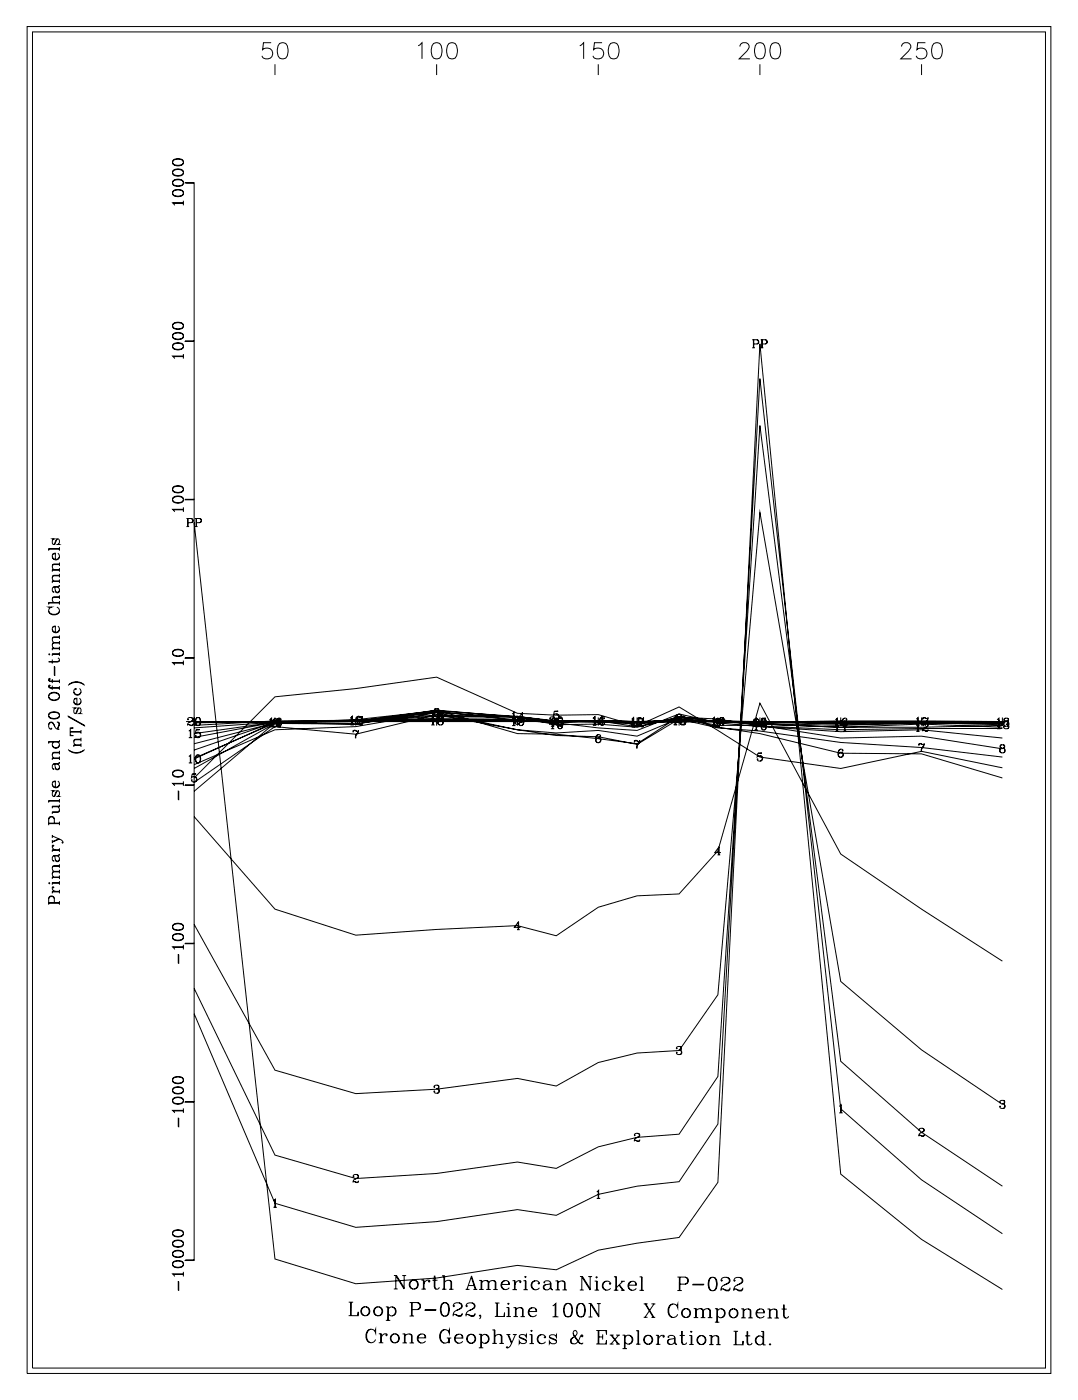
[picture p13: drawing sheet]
<svg xmlns="http://www.w3.org/2000/svg" width="215mm" height="279mm" viewBox="0 0 215 279" stroke-linecap="round" stroke-linejoin="round" font-family="sans-serif">
<g fill="none" stroke="#000" stroke-width=".2">
<path d="M5.4 5.3h204v268.5h-204zM6.5 6.4h201.9v266.3h-201.9zM54 8.5h-1.5l-.2 1.4a1.14 1.14 0 0 1 1.8 0 1.14 1.14 0 0 1-.2 1.7 1.14 1.14 0 0 1-1.7-.5M54.8 12.8v2.2M55.7 8.7a1.05 1.05 0 0 1 1.6 .4 2.69 2.69 0 0 1-.4 2.5 1.06 1.06 0 0 1-1.5-.5 2.68 2.68 0 0 1 .3-2.4zM83.3 9.1l.8-.6v3.2M86.4 8.7a1.05 1.05 0 0 1 1.5 .4 2.68 2.68 0 0 1-.3 2.5 1.06 1.06 0 0 1-1.5-.5 2.68 2.68 0 0 1 .3-2.4zM87 12.8v2.2M89.5 8.7a1.04 1.04 0 0 1 1.5 .4 2.66 2.66 0 0 1-.3 2.5 1.06 1.06 0 0 1-1.5-.5 2.68 2.68 0 0 1 .3-2.4zM115.5 9.1l.8-.6v3.2M119.2 12.8v2.2M120 8.5h-1.5l-.2 1.4a1.14 1.14 0 0 1 1.7 0 1.14 1.14 0 0 1-.2 1.7 1.14 1.14 0 0 1-1.6-.5"/>
<path d="M121.7 8.7a1.04 1.04 0 0 1 1.5 .4 2.65 2.65 0 0 1-.3 2.5 1.05 1.05 0 0 1-1.5-.5 2.68 2.68 0 0 1 .3-2.4zM147.5 9.3a.81 .81 0 0 1 .6-.8h.6a.79 .79 0 0 1 .5 1.2l-1.9 2h2.2M150.8 8.7a1.05 1.05 0 0 1 1.6 .4 2.68 2.68 0 0 1-.3 2.5 1.06 1.06 0 0 1-1.6-.5 2.68 2.68 0 0 1 .3-2.4zM151.4 12.8v2.2M153.9 8.7a1.04 1.04 0 0 1 1.5 .4 2.65 2.65 0 0 1-.3 2.5 1.05 1.05 0 0 1-1.5-.5 2.68 2.68 0 0 1 .3-2.4zM179.7 9.3a.81 .81 0 0 1 .6-.8h.6a.79 .79 0 0 1 .5 1.2l-1.9 2h2.2M183.7 12.8v2.2M184.4 8.5h-1.5l-.2 1.4a1.14 1.14 0 0 1 1.8 0 1.14 1.14 0 0 1-.2 1.7 1.14 1.14 0 0 1-1.7-.5M186.1 8.7a1.04 1.04 0 0 1 1.5 .4 2.65 2.65 0 0 1-.3 2.5 1.05 1.05 0 0 1-1.5-.5 2.7 2.7 0 0 1 .3-2.4zM34.4 38.6a.97 .97 0 0 0 1.2 .6l.5-.1a.67 .67 0 0 0 .5-.6 .67 .67 0 0 0-.5-.6 1.81 1.81 0 0 0-1.6 .2 .58 .58 0 0 0 .3 .9 1.27 1.27 0 0 0 1.7-.4M34.4 38.4a1.36 1.36 0 0 1 2.1 0M34.4 36.5a1.17 1.17 0 0 0 1.7 .5 .66 .66 0 0 0 .5-.6 .66 .66 0 0 0-.5-.6 1.74 1.74 0 0 0-1.6 .2 .58 .58 0 0 0 .3 .9 1.26 1.26 0 0 0 1.7-.4"/>
<path d="M34.4 36.3a1.38 1.38 0 0 1 2.1 0M34.4 34.5a.97 .97 0 0 0 1.2 .6l.5-.1a.67 .67 0 0 0 .5-.6 .67 .67 0 0 0-.5-.6 1.8 1.8 0 0 0-1.6 .2 .58 .58 0 0 0 .3 .9 1.27 1.27 0 0 0 1.7-.4M34.4 34.3a1.36 1.36 0 0 1 2.1 0M34.4 32.4a1.17 1.17 0 0 0 1.7 .6 .66 .66 0 0 0 .5-.7 .66 .66 0 0 0-.5-.6 1.74 1.74 0 0 0-1.6 .2 .58 .58 0 0 0 .3 1 1.26 1.26 0 0 0 1.7-.5M34.4 32.2a1.36 1.36 0 0 1 2.1 0M36.9 36.4l1.7 .1zM37.1 36.4h1.6v214.8h-1.6M34.5 40.5h2M36.5 40.4h-2.1l.4 .5M36.5 40v.9M34.4 69.1a1.17 1.17 0 0 0 1.7 .5 .66 .66 0 0 0 .5-.6 .66 .66 0 0 0-.5-.6 1.8 1.8 0 0 0-1.6 .2 .58 .58 0 0 0 .3 .9 1.27 1.27 0 0 0 1.7-.4M34.4 68.9a1.36 1.36 0 0 1 2.1 0"/>
<path d="M34.4 67.1a.97 .97 0 0 0 1.2 .6l.5-.1a.66 .66 0 0 0 .5-.6 .66 .66 0 0 0-.5-.6 1.74 1.74 0 0 0-1.6 .2 .57 .57 0 0 0 .3 .9 1.26 1.26 0 0 0 1.7-.4M34.4 66.9a1.38 1.38 0 0 1 2.1 0M34.4 65a1.17 1.17 0 0 0 1.7 .5 .66 .66 0 0 0 .5-.6 .66 .66 0 0 0-.5-.6 1.83 1.83 0 0 0-1.6 .2 .58 .58 0 0 0 .3 1 1.26 1.26 0 0 0 1.7-.5M34.4 64.8a1.36 1.36 0 0 1 2.1 0M34.5 71.1h2M36.5 71h-2.1l.4 .5M36.5 70.6v.9M36.9 68h1.7zM149.9 67.7h.9a.42 .42 0 0 1 .4 .4 .42 .42 0 0 1-.4 .5h-.6M149.9 69.3h.5M150.1 67.7v1.6M150.2 67.7v1.6"/>
<path d="M150.8 67.7l.3 .3v.4l-.3 .2M151.6 67.7h.9a.42 .42 0 0 1 .4 .4 .42 .42 0 0 1-.4 .5h-.6M151.6 69.3h.5M151.8 67.7v1.6M151.9 67.7v1.6M152.5 67.7l.3 .3-.1 .4-.2 .2M34.4 99.7a1.17 1.17 0 0 0 1.7 .5 .66 .66 0 0 0 .5-.6 .66 .66 0 0 0-.5-.6 1.72 1.72 0 0 0-1.6 .2 .58 .58 0 0 0 .3 .9 1.26 1.26 0 0 0 1.7-.4M34.4 99.5a1.38 1.38 0 0 1 2.1 0M34.4 97.6a.97 .97 0 0 0 1.2 .6l.5-.1a.67 .67 0 0 0 .5-.6 .67 .67 0 0 0-.5-.6 1.83 1.83 0 0 0-1.6 .2 .58 .58 0 0 0 .3 .9 1.26 1.26 0 0 0 1.7-.4M34.4 97.4a1.36 1.36 0 0 1 2.1 0M36.9 99.5l1.7 .1zM9.7 109.5h2.1"/>
<path d="M10.4 111a.75 .75 0 0 0 .7 .5 .75 .75 0 0 0 .7-.5M10.4 115.9h1.4M10.4 113.6h1.4M10.8 117l.3 1 .4 .2a.65 .65 0 0 0 0-1.2M11 117.7a.42 .42 0 0 0 .4 .4 .42 .42 0 0 0 .4-.4M11 110.4l-.5 .1M11.4 107.4l-.5 1h-.4a.7 .7 0 0 1 .1-.9l.2-.1h-.4l.2 .1M11.5 110.3a.72 .72 0 0 1 .2 1.1 .72 .72 0 0 1-1.1 0 .72 .72 0 0 1 .2-1.1h.2v1.2M11.6 108.4l.2 .1h-.4l.2-.1a.69 .69 0 0 0 .1-.9l-.4-.1-.6 1.1M11.8 119h-1.1a.65 .65 0 0 0 0 1.1M11.8 119.1h-1.1l-.3 .3M11.8 116.7l-.3 .2h-.7l-.3 .2a.7 .7 0 0 0 .1 .9v-.1"/>
<path d="M11.8 116.6l-.3 .4h-.9M11.8 114.7h-1.1a.65 .65 0 0 0 0 1.1M11.8 114.8h-1.1l-.3 .3M11.8 112.4h-1.1a.66 .66 0 0 0 0 1.1M11.8 112.5h-1.1l-.3 .3M11.8 109v.8M11.8 112.1v.7M11.8 113.2v.8M11.8 114.4v.7M11.8 115.5v.7M11.8 118.7v.7M11.8 119.8v.7"/>
<path d="M11.8 113.5h-1.4v.5M11.8 115.8h-1.4v.4M11.8 109.3h-2.1v.5M34.5 101.6h2M36.5 101.5h-2.1l.4 .5M36.5 101.1v.9M37.2 103.3h.9a.42 .42 0 0 1 .4 .5 .42 .42 0 0 1-.4 .4h-.6M37.2 105h.5M37.4 103.3v1.7M37.5 103.3v1.7M38.1 103.3l.3 .3-.1 .4-.2 .2M38.7 104.2l16.1 146.7 16.1 5 16.1-1.2 16.1-2.5 7.8 .9 8.3-3.9 7.8-1.4 8.3-1.1 7.8-11 8.3-167.2 16.2 165.5 16.1 13 16.1 10"/>
<path d="M38.8 103.3h1a.42 .42 0 0 1 .4 .5 .42 .42 0 0 1-.4 .4h-.6M38.8 105h.6M39.1 103.3v1.7M39.2 103.3v1.7M39.8 103.3l.3 .3-.1 .4-.2 .2M9.7 138.9a1.11 1.11 0 0 0 1.2 .7 1.11 1.11 0 0 0 .9-.9 1.11 1.11 0 0 0-1.1-.7 1.11 1.11 0 0 0-1 .9 1.23 1.23 0 0 0 2.1 0M9.7 138.7a1.23 1.23 0 0 1 2.1 0M9.7 136.9l.3 .2h1.8M9.7 135.5l.3 .2h1.8M9.7 130.4h.2l-.1 .1zM9.7 121.8a1.21 1.21 0 0 0 2.1 0M9.7 120.2h2.1"/>
<path d="M9.8 136.7l.1 .1 .1-.1h-.3l.1 .4 .2 .1h1.8M9.8 135.3h.2l-.1-.1-.2 .1 .1 .4 .2 .1h1.8M10.4 125.5a.75 .75 0 0 0 .7 .5 .75 .75 0 0 0 .7-.5M10.4 131.4v.9M10.4 135.3v.9M10.4 136.7v.8M10.4 130.4h1.4M10.4 129.3h1.4M10.8 132.9l.1 1.7zM11 124.9l-.5 .1M11.3 121a.79 .79 0 0 1 .5 .9 .79 .79 0 0 1-.8 .6 .94 .94 0 0 1-1-.2 .94 .94 0 0 1-.2-1l.2-.2-.3-.1h.6l-.3 .1M11.5 131.1a.43 .43 0 0 1 .2 .8l-2 .1"/>
<path d="M11.5 124.8a.71 .71 0 0 1 .2 1.1 .71 .71 0 0 1-1.1 0 .71 .71 0 0 1 .2-1.1h.2v1.2M11.8 131.7l-.4 .2h-1.7M11.8 128.1h-1.1a.66 .66 0 0 0 0 1.1M11.8 128.2h-1.1l-.3 .3M11.8 127h-1.1a.65 .65 0 0 0 0 1.1M11.8 127h-1.1l-.3 .4M11.8 126.6v.8M11.8 127.8v.7M11.8 128.9v.7M11.8 130v.7M11.8 135.4v.8M11.8 136.8v.7"/>
<path d="M11.8 129.2h-1.4v.4M11.8 130.3h-1.4v.4M11.8 120.1h-2.1v.4M13.6 136.6a2.2 2.2 0 0 1 3.3 0M13.8 136.4l.4-.2a2.63 2.63 0 0 1 2.5 .2M14.7 139.9a.75 .75 0 0 0 .7 .5 .75 .75 0 0 0 .7-.5M14.7 137.9a.75 .75 0 0 0 .7 .6 .75 .75 0 0 0 .7-.6M15.3 139.3l-.5 .1M15.8 139.2a.71 .71 0 0 1 .2 1 .71 .71 0 0 1-1.1 0 .71 .71 0 0 1 .2-1h.2v1.2M15.8 137.2a.72 .72 0 0 1 .2 1.1 .72 .72 0 0 1-1.1 0 .72 .72 0 0 1 .2-1.1v.2l-.1-.1M34.4 130.2a.97 .97 0 0 0 1.2 .6l.5-.1a.66 .66 0 0 0 .5-.6 .66 .66 0 0 0-.5-.6 1.74 1.74 0 0 0-1.6 .2 .57 .57 0 0 0 .3 .9 1.26 1.26 0 0 0 1.7-.4M34.4 130a1.38 1.38 0 0 1 2.1 0"/>
<path d="M34.5 132.2h2M36.5 132.1h-2.1l.4 .5M36.5 131.7v.9M36.9 131.1l1.7 .1zM9.7 144.4l.1-.2a.47 .47 0 0 1 .7-.1l.4 .7M9.7 142.7a.96 .96 0 0 0 1.2 .6l.5-.1a.66 .66 0 0 0 .5-.6 .66 .66 0 0 0-.5-.6 1.74 1.74 0 0 0-1.6 .2 .58 .58 0 0 0 .3 .9 1.26 1.26 0 0 0 1.7-.4M9.7 142.5a1.38 1.38 0 0 1 2.1 0M9.7 159.7h2.1M10.1 145.2h.1v.2a.73 .73 0 0 1-.5-.8 .73 .73 0 0 1 .6-.7l.4 .4a1.06 1.06 0 0 0 1.1 1.1M10.4 156.4a.75 .75 0 0 0 .7 .5 .75 .75 0 0 0 .7-.5M10.4 148.5a.75 .75 0 0 0 .7 .5 .75 .75 0 0 0 .7-.5M10.4 151.2h1.4"/>
<path d="M10.7 147.9a.68 .68 0 0 0-.1 1 .68 .68 0 0 0 1 0 .68 .68 0 0 0-.1-1M10.8 152.3l.3 1 .4 .1a.65 .65 0 0 0 0-1.1M11 155.8l-.5 .1M11 153a.42 .42 0 0 0 .4 .3 .42 .42 0 0 0 .4-.3M11.3 143.9l.5 .2v.4l-.3 .5M11.4 157.6l-.5 1h-.4a.7 .7 0 0 1 .1-.9l.2-.1h-.4l.2 .1M11.5 155.7a.72 .72 0 0 1 .2 1.1 .72 .72 0 0 1-1.1 0 .72 .72 0 0 1 .2-1.1h.2v1.2M11.5 143.9l.2 .3-.2 .8 .1 .4M11.6 158.6l.2 .1h-.4l.4-.4v-.4l-.2-.3h-.3l-.6 1.1M11.8 152l-.3 .2-.9 .1a.69 .69 0 0 0 0 1v-.1M11.8 151.9l-.1 .3-.2 .1h-.9M11.8 150h-1.1a.66 .66 0 0 0 0 1.1"/>
<path d="M11.8 150.1h-1.1l-.3 .3M11.8 147.5v.4h-2.1M11.8 149.6v.8M11.8 150.8v.7M11.8 159.3v.7M11.8 151.1h-1.4v.4M11.8 159.6h-2.1v.4M11.8 147.8h-2.1v.4M13.6 149.4a2.21 2.21 0 0 0 3.3 0M13.6 142.7l3.3 2zM13.8 149.6l.4 .2a2.64 2.64 0 0 0 2.5-.2M14 145.2l.6-.1h-.6v1.5h.6l-.6-.1"/>
<path d="M14 145.9h2.1M14 145.8h2.1M14.7 148.6h1.4M15.7 141.1l-.6 1.1h-.2l-.2-.3 .1-.6 .3-.2h-.4l.2 .1M15.9 142.1l.2 .1h-.4l.4-.4v-.4l-.2-.3h-.3l-.6 1.1M16.1 147.4h-1.1a.65 .65 0 0 0 0 1.1M16.1 147.4h-1.1l-.3 .4M16.1 148.5h-1.4v.4M16.1 145.5v.7M16.1 147v.8M16.1 148.2v.7M34.4 154.3a.97 .97 0 0 0 1.2 .6l.5-.1a.66 .66 0 0 0 .5-.6 .66 .66 0 0 0-.5-.6 1.72 1.72 0 0 0-1.6 .2 .57 .57 0 0 0 .3 .9 1.27 1.27 0 0 0 1.7-.4"/>
<path d="M34.4 154.1a1.38 1.38 0 0 1 2.1 0M34.5 156.2h2M35.5 157.7l.1 1.7zM36.5 156.1h-2.1l.4 .5M36.5 155.7v.9M36.9 156.4l1.7 .1zM37.1 143.8h2.4M37.5 143.3v.1h-.1a.55 .55 0 0 1 .6-.4 .55 .55 0 0 1 .5 .5l-.3 .3a.79 .79 0 0 0-.8 .8M37.6 150.8l.4-.3v1.6M37.6 145.7l.4-.3v1.6M37.6 152.1h.7M37.6 147h.7"/>
<path d="M37.9 145.5v1.5M37.9 150.5v1.6M38.1 143l.2 .2 .1 .3-.6 .4M38.3 154.3h.8h-.8l-.1 .7a.58 .58 0 0 1 .8-.2 .58 .58 0 0 1 0 .9 .58 .58 0 0 1-.8-.1v-.2v.2M38.5 144.4l-.3 .2-.8-.1M38.5 144.2l-.2 .4-.7-.2M38.7 143.8l48.3-.1 16.1 .1 7.8-.1 16.1 .2 8.3-.2 16.1 .2 16.2-.2 32.2 .1zM38.7 144.6l16.1-.9 16.1-.1h32.2l7.8 .3 8.3-.2 7.8 .1 8.3-.1 16.1 .2 32.3-.1 16.1 .3-32.2 .2-16.2-.5h-8.3l-7.8-.2-8.3 .3-16.1-.1-7.8-1h-16.1l-16.1 .9-16.1 .2-16.1 3.1M38.7 145.1l16.1-1.2 32.2-.5h16.1l7.8 .4 32.2-.1 24.5 .2h16.1l16.1 .3-16.1-.4-16.1 .4-24.5-.5-7.8 .2-16.1-.2-8.3 .2-7.8-.8-16.1 .1-16.1 .5-16.1 .2-16.1 2.3M38.7 143v1.6M38.8 154.8l.1 .1a.56 .56 0 0 1 .3 .5 .56 .56 0 0 1-.4 .5M39.1 145.5l.7-.1h-.7l-.2 .8a.58 .58 0 0 1 .9-.2 .58 .58 0 0 1 0 .9 .58 .58 0 0 1-.9-.2l.1-.1v.1"/>
<path d="M39.4 150.5a.92 .92 0 0 0 0 1.6h.1a.93 .93 0 0 0 0-1.6h-.1a1.04 1.04 0 0 0 0 1.6M39.4 143a.93 .93 0 0 0 0 1.6h.1a.94 .94 0 0 0 0-1.6h-.1a1.04 1.04 0 0 0 0 1.6M39.5 150.5a1.04 1.04 0 0 1 0 1.6M39.5 146l.4 .4-.1 .4-.3 .2M39.5 143a1.04 1.04 0 0 1 0 1.6M53.7 143.6l.4-.3v1.6M53.7 143.4l.4-.3v1.7M53.7 144.9h.7M53.7 144.8h.7M54 143.8h1.6M54 143.2v1.7M54.8 143.3a.97 .97 0 0 0-.1 1.6"/>
<path d="M54.8 143v1.6M54.9 143.9l.4 .4-.1 .3-.3 .3M55.2 143.5v.1l.1-.1a.56 .56 0 0 0-.7-.2 .56 .56 0 0 0-.3 .7v.4a.52 .52 0 0 0 .5 .6 .52 .52 0 0 0 .5-.7 .52 .52 0 0 0-.7-.3l-.3 .3M55.3 143.6l.4-.3v1.6M55.3 144.9h.7M55.6 143.1a.98 .98 0 0 0-.1 1.7M55.6 143.3v1.6M55.7 143.8l.3 .4v.3l-.3 .3M56 143.4v.1v-.1a.51 .51 0 0 0-.5-.3 .51 .51 0 0 0-.4 .4 .82 .82 0 0 0 .4 1.3 .5 .5 0 0 0 .6-.4 .5 .5 0 0 0-.4-.6 .5 .5 0 0 0-.6 .4M69.8 143.2l.4-.3v1.6M69.8 143.1l.4-.3v1.6M69.8 144.5h.7"/>
<path d="M69.8 144.4h.7M70.1 143.8h1.6M70.1 142.8v1.7M70.4 145.8l.2-.3 .5 .3 .3-.3v.5a1.3 1.3 0 0 0-.5 1.1M70.4 145.5v.5M70.4 145.7l.4-.1 .3 .2M70.9 143v1.6M71.1 143.1l.3-.3 .5 .2 .3-.2-.1 .4-.4 .8v.4M71.1 142.8v.4M71.2 143.2v.1h-.1a.55 .55 0 0 1 .6-.4 .55 .55 0 0 1 .5 .4l-.3 .4a.79 .79 0 0 0-.8 .8M71.2 142.9l.3-.1 .4 .2M71.4 146a1.14 1.14 0 0 0-.6 1.1"/>
<path d="M71.8 142.9l.3 .1v.3l-.6 .5M72.1 143.2a1.14 1.14 0 0 0-.5 1.2M72.2 144.3l-.2 .1-.9-.1M72.2 144.1l-.1 .4-.7-.2M85.9 142.1l.4-.4v1.7M85.9 143.2l.4-.3v1.6M85.9 144.5h.7M85.9 143.4h.7M86.2 143.8h1.6M86.3 141.8v2.7M86.9 141.2l-.3 .1v.4a.54 .54 0 0 0 .9 0v-.2a.55 .55 0 0 0-.8-.2 .39 .39 0 0 0 .2 .6M86.9 141.9l-.4 .3a.53 .53 0 0 0 .6 .7 .53 .53 0 0 0 .3-.9l-.2-.1"/>
<path d="M86.9 141.9l-.3 .3v.4l.3 .3M87 143v1.6M87.2 141.2l.1 .1a.39 .39 0 0 1-.1 .6M87.2 141.9l.3 .3-.1 .5-.2 .2M87.3 142.1v.1l-.1-.1 .2-.3a.59 .59 0 0 1 .8 .2v.4h-.5M87.6 142.9l-.2 .1-.1 .3a.53 .53 0 0 0 .9 0v-.2a.53 .53 0 0 0-.7-.1 .39 .39 0 0 0 .1 .6M87.6 143.6l-.4 .3a.54 .54 0 0 0 .6 .6 .54 .54 0 0 0 .4-.8l-.3-.1M87.6 143.6l-.3 .3 .1 .4 .2 .2M87.9 141.7a.39 .39 0 0 1 .2 .7h-.2l.2 .1a.44 .44 0 0 1 .2 .5 .44 .44 0 0 1-.4 .4l-.5-.1-.2-.2 .1-.2v.2M87.9 142.9l.2 .1a.39 .39 0 0 1-.2 .6M87.9 143.6l.3 .3v.4l-.3 .2M88.2 142.6v.5l-.3 .3"/>
<path d="M102.1 142.3l.3-.3v1.6M102.1 143.3l.3-.3v1.6M102.1 143.6h.6M102.1 144.6h.6M102.3 143.8h1.6M102.4 142.1v2.5M103 142.8h-.1a.5 .5 0 0 0-.2 .5 .5 .5 0 0 0 .3 .5M103.1 143v1.6M103.2 142.8a.97 .97 0 0 1-.1 1.6M103.6 143.3a.52 .52 0 0 1-.7 .4 .52 .52 0 0 1-.3-.8 .52 .52 0 0 1 .8-.1 .87 .87 0 0 1 .3 1 .87 .87 0 0 1-.8 .6l-.2-.3v-.1v.1M103.8 143l-.4 .5 .1 .3 .3 .2M103.8 143.6h.5"/>
<path d="M104 143a.98 .98 0 0 1-.1 1.6M104 142.2v1.4M104.3 143.6a.51 .51 0 0 1-.6 .3 .51 .51 0 0 1-.3-.7 .51 .51 0 0 1 .8-.1 .88 .88 0 0 1 .2 .9 .88 .88 0 0 1-.7 .6l-.3-.2 .1-.2v.2M104.5 143.2h-1.2l.8-1.2v1.6M109.6 143.2v.1a.55 .55 0 0 1 .5-.4 .55 .55 0 0 1 .5 .4l-.3 .4a.78 .78 0 0 0-.7 .8M109.8 143.9l.4-.3v1.7M109.8 143.4l.4-.3v1.7M109.8 145.3h.7M109.8 144.8h.7M110 143.8h1.7M110.1 143.2v2.1M110.2 142.9l.3 .3a.61 .61 0 0 1-.6 .6"/>
<path d="M110.5 141.8l.7-.1h-.7l-.2 .8a.57 .57 0 0 1 .9-.2 .57 .57 0 0 1 0 .9 .57 .57 0 0 1-.9-.2l.1-.1v.2M110.6 144.3l-.2 .1-.8-.1M110.6 144.1l-.1 .4-.7-.2M110.9 143v1.6M110.9 142.3l.2 .1a.56 .56 0 0 1 .2 .5 .56 .56 0 0 1-.4 .5M111.2 143.2l.8-.1h-.8l-.1 .8a.58 .58 0 0 1 .9-.2 .58 .58 0 0 1 0 .9 .58 .58 0 0 1-.9-.2l.1-.1v.1M111.5 143.6a.92 .92 0 0 0 0 1.7h.2a.93 .93 0 0 0 0-1.7h-.2a1.03 1.03 0 0 0 0 1.7M111.5 142.9a.92 .92 0 0 0 0 1.6h.2a.93 .93 0 0 0 0-1.6 .88 .88 0 0 0-.4 1.4l.2 .2M111.7 143.6a1.03 1.03 0 0 1 0 1.7M111.7 143.7l.4 .4-.1 .4-.3 .3M111.7 142.9a1.04 1.04 0 0 1 0 1.6M118.2 143.2l.3-.3v1.6"/>
<path d="M118.2 144.5h.6M118.4 143.8h1.7M118.5 143v1.5M119.2 146.4a.97 .97 0 0 0 0 1.6M119.2 143v1.6M119.3 147l.4 .5-.1 .3-.3 .2M119.6 146.7v.1l.1-.1a.56 .56 0 0 0-.7-.2 .56 .56 0 0 0-.3 .6v.5a.52 .52 0 0 0 .6 .5 .52 .52 0 0 0 .4-.6 .52 .52 0 0 0-.7-.4l-.2 .4M119.7 143.2l.4-.3v1.6l.4-.5-.1-.3-.3-.2M119.7 144.5h.7M120 142.9a.98 .98 0 0 0-.1 1.6M120 143v1.5M120.4 143.1v.2l.1-.2a.5 .5 0 0 0-.5-.2 .5 .5 0 0 0-.5 .4 .81 .81 0 0 0 .4 1.2 .5 .5 0 0 0 .6-.4 .5 .5 0 0 0-.4-.6 .5 .5 0 0 0-.6 .5"/>
<path d="M125.9 143.6l.4-.3v1.6M125.9 143.3l.4-.3v1.6M125.9 144.9h.7M125.9 144.6h.7M126.1 143.8h1.7M126.2 143.1v1.8M126.4 147.9l.3-.3 .5 .2 .3-.2-.1 .4a1.28 1.28 0 0 0-.4 1.2M126.4 147.6v.4M126.5 147.7l.3-.1 .4 .2M127 143v1.6M127.2 143.3l.2-.3 .6 .2 .3-.2-.1 .5-.5 .7v.4M127.2 143v.5"/>
<path d="M127.3 143.6v.1l-.1-.1a.55 .55 0 0 1 .6-.3 .55 .55 0 0 1 .5 .4l-.3 .3a.79 .79 0 0 0-.8 .9M127.3 143.2l.3-.1 .4 .1M127.4 148a1.14 1.14 0 0 0-.5 1.2M127.9 143.3l.2 .1 .1 .3-.6 .5M128.2 143.5a1.14 1.14 0 0 0-.5 1.1M128.3 144.6l-.3 .2-.8-.1M128.3 144.5l-.2 .4-.7-.3M134.3 143.1l.4-.3v1.6M134.3 143.2l.4-.3v1.6M134.3 144.5h.7M134.3 144.4h.7M134.5 143.8h1.7"/>
<path d="M134.6 142.8v1.7M135.2 142.4l-.2 .1-.1 .3a.56 .56 0 0 0 .9 0v-.2a.55 .55 0 0 0-.8-.1v.3l.2 .3M135.2 143.1l-.4 .3a.53 .53 0 0 0 .6 .6 .53 .53 0 0 0 .3-.8l-.2-.1M135.2 143.1l-.3 .3 .1 .4 .2 .2M135.3 143v1.6M135.5 142.4l.2 .2v.4l-.2 .1M135.5 143.1l.3 .3-.1 .4-.2 .2M135.7 143.1v.1l-.1-.1a.52 .52 0 0 1 .5-.3 .52 .52 0 0 1 .5 .4l-.1 .2-.5 .1M136 142.9l-.3 .1v.3a.53 .53 0 0 0 .9 0v-.2a.53 .53 0 0 0-.8-.1 .39 .39 0 0 0 .2 .6M136 143.6l-.4 .3a.54 .54 0 0 0 .6 .6 .54 .54 0 0 0 .4-.8l-.3-.1M136 143.6l-.3 .3v.4l.3 .2M136.3 142.8a.39 .39 0 0 1 .1 .6l-.1 .1h.1a.44 .44 0 0 1 .3 .5 .44 .44 0 0 1-.4 .4l-.6-.1-.1-.2 .1-.2v.2"/>
<path d="M136.3 142.9l.1 .1a.39 .39 0 0 1-.1 .6M136.3 143.6l.3 .3-.1 .4-.2 .2M136.5 143.6l.1 .5-.3 .3M142 143.3l.4-.3v1.6M142.3 143.8h1.6M142.3 143.1v1.5M143 143.3l-.4 .4 .1 .3 .3 .3M143.1 143v1.6M143.1 143.3a.97 .97 0 0 1 0 1.6M143.5 143.8a.52 .52 0 0 1-.7 .4 .52 .52 0 0 1-.2-.8 .52 .52 0 0 1 .8-.1 .88 .88 0 0 1 .2 1 .88 .88 0 0 1-.8 .6l-.2-.3 .1-.1v.1h-.7M143.8 143l-.4 .5 .1 .3 .3 .2M143.8 144.6h.5"/>
<path d="M143.9 143a.97 .97 0 0 1-.1 1.6M144 143.2v1.4M144.3 143.6a.51 .51 0 0 1-.7 .3 .51 .51 0 0 1-.2-.7 .51 .51 0 0 1 .7-.1 .88 .88 0 0 1 .3 .9 .88 .88 0 0 1-.8 .6l-.2-.2 .1-.2v.2M144.5 144.2h-1.3l.9-1.2v1.6M150.2 143.6h.1h-.2a.55 .55 0 0 1 .6-.3 .55 .55 0 0 1 .5 .4l-.3 .3a.78 .78 0 0 0-.8 .9M150.4 144.2l.4-.3v1.6M150.4 143.4l.4-.3v1.7M150.4 145.5h.7M150.4 144.8h.7M150.6 143.8h1.7M150.7 143.2v2.3M150.8 143.3l.3 .1v.3l-.6 .5"/>
<path d="M151.1 150.2l.7-.1h-.7l-.2 .8a.58 .58 0 0 1 .9-.2 .58 .58 0 0 1 0 .9 .58 .58 0 0 1-.9-.2l.1-.2v.2M151.2 144.6l-.2 .2-.9-.1M151.2 144.5l-.1 .4-.7-.3M151.4 143v1.6M151.5 150.6l.2 .1a.56 .56 0 0 1 .2 .5 .56 .56 0 0 1-.4 .5M151.8 143.2l.8-.1h-.8l-.1 .8a.58 .58 0 0 1 .8-.2 .58 .58 0 0 1 0 .9 .58 .58 0 0 1-.8-.2l.1-.1v.1M152.1 143.9a.93 .93 0 0 0 0 1.6h.2a.94 .94 0 0 0 0-1.6h-.2a1.05 1.05 0 0 0 0 1.6M152.1 143.3a.93 .93 0 0 0 0 1.6h.2a.94 .94 0 0 0 0-1.6h-.2a1.04 1.04 0 0 0 0 1.6M152.3 143.9a1.05 1.05 0 0 1 0 1.6M152.3 143.7l.4 .4-.1 .4-.3 .3M152.3 143.3a1.04 1.04 0 0 1 0 1.6M166.5 144.5l.4-.3v1.6"/>
<path d="M166.5 143.4l.4-.3v1.7M166.5 145.8h.7M166.5 144.8h.7M166.7 143.8h1.7M166.8 143.2v2.6M167.6 149.3a.97 .97 0 0 0-.1 1.6M167.6 143v1.6M167.6 149.9l.4 .5-.1 .3-.3 .2M167.9 149.6v.1l.1-.1a.51 .51 0 0 0-.5-.3 .51 .51 0 0 0-.4 .4 .83 .83 0 0 0 .4 1.2 .5 .5 0 0 0 .6-.4 .5 .5 0 0 0-.4-.5 .5 .5 0 0 0-.6 .4M168 144.5l.4-.3v1.6M168 145.8h.7M168.3 143.1a.98 .98 0 0 0-.1 1.7"/>
<path d="M168.3 144.2v1.6M168.4 143.8l.4 .4-.1 .3-.3 .3M168.7 143.4v.1l.1-.1a.51 .51 0 0 0-.5-.3 .51 .51 0 0 0-.4 .4 .82 .82 0 0 0 .3 1.3 .5 .5 0 0 0 .7-.4 .5 .5 0 0 0-.5-.6 .5 .5 0 0 0-.5 .4M182.6 144.5l.4-.3v1.6M182.6 143.3l.4-.3v1.6M182.6 145.8h.7M182.6 144.6h.7M182.8 143.8h1.7M182.9 143.1v2.7M183.1 148.5l.3-.3 .5 .2 .3-.2-.1 .4a1.31 1.31 0 0 0-.4 1.2M183.1 148.2v.4M183.2 148.4l.3-.1 .4 .1"/>
<path d="M183.7 143v1.6M183.9 143.3l.2-.3 .6 .2 .3-.2-.1 .5-.5 .7v.4M183.9 143v.5M184 144.5v.1l-.1-.1a.55 .55 0 0 1 .6-.4 .55 .55 0 0 1 .5 .5l-.3 .3a.81 .81 0 0 0-.8 .9M184 143.2l.3-.1 .4 .1M184.1 148.6a1.15 1.15 0 0 0-.5 1.2M184.6 144.2l.2 .1 .1 .3-.6 .5M184.9 143.5a1.14 1.14 0 0 0-.5 1.1M185 145.5l-.3 .2-.6-.2-.2 .1M185 145.4l-.2 .4-.7-.3M198.7 143.9l.4-.3v1.7M198.7 143.4l.4-.3v1.7"/>
<path d="M198.7 145.3h.7M198.7 144.8h.7M199 143.8h1.6M199 143.2v2.1M199.6 148.4l-.2 .1-.1 .4a.56 .56 0 0 0 .9 0v-.2a.5 .5 0 0 0-.8 0l.1 .4h.1M199.6 149.1l-.4 .3a.53 .53 0 0 0 .7 .7 .53 .53 0 0 0 .3-.9l-.3-.1M199.6 149.1l-.3 .3 .1 .5 .2 .2M199.8 153l-16.1-3.2-16.1 3.4-16.2-2.3-16.1-10-8.3 3.8-7.8-2.3-8.3 .2-7.8-.4-16.1-7.2-16.1 2.2-16.1 1.7-16.1 16.2M199.8 155.1l-16.1-4.8-16.1-.2-16.2-3.9-8.3-1.2-7.8-2.2-8.3 5.4-16.1-1.9-7.8-.1-16.1-4.7-16.1 2.8-16.1-.2-16.1 13.6M199.8 150.9l-16.1-1.9-16.1-1-16.2-2.3-8.3-.6-7.8-1.8-8.3 5.1-7.8-1.6-8.3-.2-7.8-1.1-16.1-3.1-16.1 3.9-16.1-1.5-16.1 11.1M199.8 149.3l-16.1-2.6-16.1 .4-16.2-2.5h-8.3l-7.8-1.4-8.3 3.5-7.8-1.1-8.3 .5-7.8-.6-16.1-3.5-16.1 2.8-16.1 .7-16.1 6.9M199.8 147.1l-16.1-1.6-16.1 .3-16.2-1-8.3-.7-7.8-1.8-8.3 3.3-7.8-.5-8.3-1-7.8-.5-16.1-1.8-16.1 2.5-16.1-.1-16.1 9"/>
<path d="M199.8 145.2h-16.1l-16.1 .3-16.2-.8-8.3-1.4-7.8-.4-8.3 2.1-7.8-.7-8.3 .2-7.8-1.6-16.1-1.4-16.1 2.3-16.1 .1-16.1 7.4M199.8 145l-16.1-.7-16.1 .7-16.2-.7-8.3-.5-7.8-.9-8.3 1.9-7.8-1.1h-8.3l-7.8-.9-16.1-1.1-16.1 1.7-16.1 .7-16.1 7M199.8 144.6a516 516 0 0 1-64.5-1.3l-8.3 .8-16.1-.3-7.8-.9-16.1-.9-16.1 1.7-16.1 .2-16.1 5.6M199.8 144.5l-16.1-.4-16.1 .5-16.2-.4-16.1-.6-8.3 .7-7.8-.5h-8.3l-7.8-1-16.1-.2-16.1 1-16.1 .5-16.1 4.1M199.8 143.9l-32.2-.1-16.2 .3-16.1-.4-8.3 .1-23.9-.1a2674.7 2674.7 0 0 0-64.4 .4M199.8 143v1.6M199.9 148.4l.3 .3-.1 .4h-.2M199.9 149.1l.3 .3v.5l-.3 .2M200.1 143.9v.2l-.1-.2 .2-.2a.6 .6 0 0 1 .8 .2l-.1 .4h-.4M200.4 143.1l-.2 .1-.1 .4a.54 .54 0 0 0 .9 0v-.2a.54 .54 0 0 0-.8-.2v.4l.2 .2M200.4 143.8l-.4 .3a.53 .53 0 0 0 .6 .7 .53 .53 0 0 0 .3-.9l-.2-.1M200.4 143.8l-.3 .3 .1 .5 .2 .2"/>
<path d="M200.7 143.6l.2 .3-.1 .4h-.1l.1 .1a.45 .45 0 0 1 .3 .5 .45 .45 0 0 1-.4 .4l-.5-.1-.2-.3 .1-.1v.1M200.7 143.1l.2 .3v.2l-.2 .2M200.7 143.8l.3 .3-.1 .5-.2 .2M200.9 144.5l.1 .4-.3 .4M9.7 179.1a.58 .58 0 0 1 .6-.4 .58 .58 0 0 1 .5 .4M9.7 163.3a.58 .58 0 0 1 .6-.5 .58 .58 0 0 1 .5 .5M9.7 179.9h2.1M9.7 164.2h2.1M9.7 164.1h2.1M9.8 175.9v.2l-.1-.1zM10.4 166.6l1.4 .6a.83 .83 0 0 1 .8 .8h-.2l.1-.1M10.4 177.8h1.4"/>
<path d="M10.4 166.4v.6M10.4 167.4v.7M10.4 176h1.4M10.4 174.9h1.4M10.4 169.5h1.4M10.5 176.9l.1 .1 .1-.1-.2-.1a.58 .58 0 0 0 0 .6 .58 .58 0 0 0 .5 .3M10.5 168.6h.2l-.2-.1a.59 .59 0 0 0 0 .6 .59 .59 0 0 0 .5 .3M10.8 179.9v-.8a.56 .56 0 0 0-.5-.5 .56 .56 0 0 0-.6 .5v1.2M10.8 170.6l.3 1 .4 .1a.65 .65 0 0 0 0-1.1M10.8 164.1l-.1-1.2a.57 .57 0 0 0-.6-.2 .57 .57 0 0 0-.4 .6v1.2M11 171.3a.42 .42 0 0 0 .4 .3 .42 .42 0 0 0 .4-.3M11.5 160.8a.67 .67 0 0 1 0 1.1h-1.1"/>
<path d="M11.6 167.2l-1.2 .6M11.8 173.7h-1.1a.66 .66 0 0 0 0 1.1M11.8 173.8h-1.1l-.3 .3M11.8 172.6h-1.1a.66 .66 0 0 0 0 1.1M11.8 172.7h-1.1l-.3 .3M11.8 170.3l-.3 .2-.9 .1a.7 .7 0 0 0-.1 .9l.2 .1-.1-.1M11.8 170.2l-.1 .3-.2 .1h-.9M11.8 161.5l-.3 .3h-1.1v.4M11.8 160.4v.4h-1.4M11.8 163.8v.7M11.8 169.1v.7M11.8 172.3v.7"/>
<path d="M11.8 173.4v.7M11.8 174.5v.7M11.8 175.6v.7M11.8 177.4v.7M11.8 179.6v.7M11.8 177.7h-1.4v.4M11.8 160.7h-1.4v.4M11.8 169.4h-1.4v.4M11.8 174.8h-1.4v.4M11.8 175.9h-1.4v.4M11.8 167.2l-1.4 .7M38.7 162.8l16.1 18.4 16.1 5.2 16.1-1.1 16.1-.8 7.8 2 8.3-5.7 7.8-2.2 8.3-.4 7.8-8.6 8.3-29.4 16.2 30 16.1 11 16.1 10.4"/>
<path d="M143 170.4h.5M143.2 168.9v1.5M143.7 169.9h-1.2l.8-1.1v1.6M9.7 180h2.1M34.4 186.9a1.16 1.16 0 0 0 1.7 .5 .66 .66 0 0 0 .5-.6 .66 .66 0 0 0-.5-.6 1.74 1.74 0 0 0-1.6 .2 .59 .59 0 0 0 .3 .9 1.25 1.25 0 0 0 1.7-.4M34.4 186.7a1.38 1.38 0 0 1 2.1 0M34.4 184.8a.97 .97 0 0 0 1.2 .7l.5-.1a.67 .67 0 0 0 .5-.7 .67 .67 0 0 0-.5-.6 1.8 1.8 0 0 0-1.6 .2 .58 .58 0 0 0 .3 .9 1.27 1.27 0 0 0 1.7-.4M34.4 184.6a1.36 1.36 0 0 1 2.1 0M34.5 188.8h2M35.5 190.3l.1 1.7zM36.5 188.7h-2.1l.4 .5M36.5 188.3v.9"/>
<path d="M36.9 188l1.7 .1zM38.7 197l16.1 33.2 16.1 4.7 16.1-1 16.1-2.3 7.8 1.3 8.3-4.3 7.8-1.9 8.3-.6 7.8-11.5 8.3-129.8 16.2 126.7 16.1 14.2 16.1 10.7M38.7 184.2l16.1 29.1 16.1 4.7 16.1-.9 16.1-2.1 7.8 1.5 8.3-4.7 7.8-1.9 8.3-.5 7.8-11.1 8.3-96.2 16.2 93.5 16.1 13.7 16.1 10.8M103 185.3h.6M103.3 183.9v1.4M103.7 184.8h-1.2l.8-1.1v1.6M34.4 219.5a1.17 1.17 0 0 0 1.7 .5 .66 .66 0 0 0 .5-.6 .66 .66 0 0 0-.5-.6 1.81 1.81 0 0 0-1.6 .2 .58 .58 0 0 0 .3 .9 1.27 1.27 0 0 0 1.7-.4M34.4 219.3a1.36 1.36 0 0 1 2.1 0M34.4 217.4a.97 .97 0 0 0 1.2 .6l.5-.1a.66 .66 0 0 0 .5-.6 .66 .66 0 0 0-.5-.6 1.74 1.74 0 0 0-1.6 .2 .57 .57 0 0 0 .3 .9 1.26 1.26 0 0 0 1.7-.4M34.4 217.2a1.38 1.38 0 0 1 2.1 0M34.4 215.4a1.17 1.17 0 0 0 1.7 .5 .66 .66 0 0 0 .5-.6 .66 .66 0 0 0-.5-.6 1.8 1.8 0 0 0-1.6 .2 .58 .58 0 0 0 .3 .9 1.27 1.27 0 0 0 1.7-.4M34.4 215.2a1.36 1.36 0 0 1 2.1 0"/>
<path d="M36.9 219.6l1.7 .1zM38.7 202.1l16.1 37.7 16.1 4.8 16.1-1.1 16.1-2.4 7.8 1.1 8.3-4.1 7.8-1.7 8.3-.9 7.8-11.5 8.3-148.5 16.2 145.5 16.1 14.2 16.1 10.7M86.6 216.6v.1h-.1a.51 .51 0 0 1 .5-.4 .51 .51 0 0 1 .5 .4l-.1 .2-.5 .1M87.2 216.3l.2 .2-.1 .4-.1 .1 .1 .1a.45 .45 0 0 1 .3 .4 .45 .45 0 0 1-.4 .4l-.6-.1-.1-.2 .1-.2v.2M87.4 217.1l.1 .5-.3 .3M134.9 208.9l.1 .1h-.2a.51 .51 0 0 1 .5-.4 .51 .51 0 0 1 .5 .4l-.1 .2-.4 .1M135.5 208.6l.2 .2v.4l-.2 .1h.2a.45 .45 0 0 1 .2 .5 .45 .45 0 0 1-.4 .4l-.5-.1-.2-.2 .1-.2v.2M135.7 209.4l.1 .5-.3 .3M199.3 219.6l.1 .1h-.2a.51 .51 0 0 1 .6-.4 .51 .51 0 0 1 .4 .5v.1l-.5 .1M199.9 219.3l.3 .2-.1 .4-.2 .1 .2 .1a.45 .45 0 0 1 .2 .5 .45 .45 0 0 1-.4 .3h-.5l-.2-.3 .1-.1v.1M34.5 221.4h2M35.5 222.9l.1 1.7z"/>
<path d="M36.5 221.3h-2.1l.4 .5M36.5 220.9v.9M54.5 239.3l.4-.3v1.6M54.8 239.1v1.5M70.4 234.4l.1 .1h-.1a.55 .55 0 0 1 .5-.4 .55 .55 0 0 1 .5 .5l-.3 .3a.78 .78 0 0 0-.7 .8M71.1 234.1l.3 .3a.6 .6 0 0 1-.6 .6M71.4 235.5l-.2 .1h-.8M71.4 235.3l-.1 .4-.7-.2M118.9 237.6l.4-.3v1.6M118.9 238.9h.7M119.2 237.3v1.6M126.5 226.2v.2l-.1-.1a.55 .55 0 0 1 .6-.4 .55 .55 0 0 1 .5 .5l-.3 .3a.79 .79 0 0 0-.8 .8"/>
<path d="M127.1 225.9l.3 .1v.4l-.6 .4M127.5 227.3l-.2 .1-.6-.1h-.3M127.5 227.1l-.1 .4h-.4l-.3-.2M167.2 220.5l.4-.3v1.6M167.2 221.8h.7M167.6 220.3v1.5M183.2 225.2l.1 .1h-.2a.55 .55 0 0 1 .6-.4 .55 .55 0 0 1 .5 .4l-.3 .3a.78 .78 0 0 0-.8 .9M183.8 224.9l.3 .1v.3l-.6 .5M184.2 226.3l-.2 .1-.9-.1M184.2 226.1l-.1 .4-.7-.2M200.2 220.2v.4l-.3 .3M34.4 252.1a.97 .97 0 0 0 1.2 .6l.5-.1a.67 .67 0 0 0 .5-.6 .67 .67 0 0 0-.5-.6 1.83 1.83 0 0 0-1.6 .2 .58 .58 0 0 0 .3 .9 1.26 1.26 0 0 0 1.7-.4"/>
<path d="M34.4 251.9a1.36 1.36 0 0 1 2.1 0M34.4 250a1.16 1.16 0 0 0 1.7 .5 .66 .66 0 0 0 .5-.6 .66 .66 0 0 0-.5-.6 1.72 1.72 0 0 0-1.6 .2 .59 .59 0 0 0 .3 .9 1.25 1.25 0 0 0 1.7-.4M34.4 249.8a1.38 1.38 0 0 1 2.1 0M34.4 248a.97 .97 0 0 0 1.2 .6l.5-.1a.67 .67 0 0 0 .5-.6 .67 .67 0 0 0-.5-.6 1.83 1.83 0 0 0-1.6 .2 .58 .58 0 0 0 .3 .9 1.26 1.26 0 0 0 1.7-.4M34.4 247.8a1.36 1.36 0 0 1 2.1 0M34.4 245.9a1.17 1.17 0 0 0 1.7 .5 .66 .66 0 0 0 .5-.6 .66 .66 0 0 0-.5-.6 1.74 1.74 0 0 0-1.6 .2 .58 .58 0 0 0 .3 1 1.26 1.26 0 0 0 1.7-.5M34.4 245.7a1.38 1.38 0 0 1 2.1 0M34.5 254h2M35.5 255.4l.1 1.8zM36.5 253.9h-2.1l.4 .5M36.5 253.5v.9M36.9 251.1l1.7 .1z"/>
<path d="M54.5 240.6h.7M69.5 259.5l.9 .1M69.9 259.5v2.7M70 259.5v2.7M78.5 256.9h.8M78.5 254.2h.5l1.5 2.5M78.9 254.2v2.7M80.2 254.2h.7M80.6 254.2l-.1 2.7-1.5-2.4M81.6 259.6h1.6a.71 .71 0 0 1 .6 .7 .71 .71 0 0 1-.6 .7h-1.1M82 259.6v2.7M82.2 259.6l-.1 2.7"/>
<path d="M82.3 255.1a.91 .91 0 0 0-.6 1.4 .91 .91 0 0 0 1.5 0 .91 .91 0 0 0-.6-1.4 .92 .92 0 0 0-.9 .8 .92 .92 0 0 0 .6 1M82.6 255.1a.94 .94 0 0 1 .6 .9 .94 .94 0 0 1-.6 .9M83.2 259.6a.73 .73 0 0 1 .5 .7 .73 .73 0 0 1-.5 .7M84 256.9h.9M84 255.2h.5v1.7M84.4 255.2v1.7M85.5 255.3l-.1 .1 .1 .2 .2-.3a.74 .74 0 0 0-.8 0 .74 .74 0 0 0-.4 .6M86.2 255.2h1M86.6 254.3l-.1 2.1 .2 .4a.54 .54 0 0 0 .9-.2M86.7 254.3v2.2l.2 .5M88.1 257h.9M88.1 254.3h.5v2.7"/>
<path d="M88.5 254.3v2.7M88.5 259.7a1.22 1.22 0 0 0-.7 1.5l.1 .6a.83 .83 0 0 0 .8 .5 .83 .83 0 0 0 .7-.5 2.16 2.16 0 0 0-.2-2 .73 .73 0 0 0-1.2 .4 2.25 2.25 0 0 0 .3 2l.2 .1M88.6 255.6a.84 .84 0 0 1 1.4 0v1.4M88.8 259.7a1.71 1.71 0 0 1 0 2.6M89.5 257h.9M89.5 255.2l.4 .4v1.4M91.5 259.7a.66 .66 0 0 1 .4 1l-.9 .5M92.8 257h.8M93.1 257l.9-2.7 .9 2.7M93.3 256.2h1.2M94 254.7l.7 2.3M94 259.7a.66 .66 0 0 1 .4 1l-.9 .5"/>
<path d="M94.3 257h.8M95.5 257h.9M95.5 255.2h.5v1.8M95.9 255.2v1.8M96 255.6a.84 .84 0 0 1 1.4 0v1.4M96.9 257h.9M96.9 255.2l.4 .4v1.4M97.4 255.6a.82 .82 0 0 1 1.4 0v1.4M98.3 257h.9M98.3 255.2l.4 .4v1.4M98.6 259.7h.9M99 259.7v2.7"/>
<path d="M99.2 259.7l-.1 2.7M100 256h1.5a.88 .88 0 0 0-1.4-.6 .88 .88 0 0 0 .1 1.5 .95 .95 0 0 0 1.3-.2M100.6 255.3a.94 .94 0 0 0-.6 .8 .94 .94 0 0 0 .6 .9M101.3 255.4l.1 .6M101.3 259.7l.1 .2-.1 .1-.1-.1zM102.1 257l.9 .1M102.1 255.3h.6v1.7M102.5 255.3v1.7M103.7 255.4l-.1 .1 .1 .2 .1-.3a.74 .74 0 0 0-.8-.1 .74 .74 0 0 0-.3 .7M104.3 257.1h.9M104.3 255.3h.5v1.8M104.6 254.5l.1-.1 .1 .1-.1 .1z"/>
<path d="M104.7 255.3v1.8M106.6 255.3a.94 .94 0 0 0-.6 .9 .94 .94 0 0 0 .6 .9M107.4 255.7l-.1 .1 .1 .1 .1-.1a.91 .91 0 0 0-1.3-.4 .91 .91 0 0 0-.3 1.3 .91 .91 0 0 0 1.4 .2l.2-.2M108.5 255.6l-.1 .1 .4-.4h.5l.4 .3 .1 1.1 .3 .4M108.8 256.1a.53 .53 0 0 0-.4 .5 .53 .53 0 0 0 .4 .5M109.7 255.8l-1.3 .4-.1 .5a.8 .8 0 0 0 1.4 0M109.7 255.6v1.1l.1 .3 .4 .1M110.7 259.9l-.1 2.6M110.7 257.1h.9M110.7 255.3h.5v1.8M111.1 255.3v1.8M111.2 255.7a.84 .84 0 0 1 1.4 0v1.4"/>
<path d="M112.1 257.1h.9M112.1 255.3l.4 .4v1.4M113.1 259.8a1.23 1.23 0 0 0-.8 1.5l.1 .7a.83 .83 0 0 0 .8 .5 .83 .83 0 0 0 .8-.5 2.28 2.28 0 0 0-.3-2.1 .73 .73 0 0 0-1.1 .4 1.59 1.59 0 0 0 .5 2.2M113.3 259.8l.3 .1a2.08 2.08 0 0 1 0 2.5l-.3 .1M115.6 257.1h.7M115.6 254.4h.5l1.5 2.5M115.6 259.8a1.24 1.24 0 0 0-.7 1.5l.1 .7a.83 .83 0 0 0 .8 .5 .83 .83 0 0 0 .7-.5 2.25 2.25 0 0 0-.2-2.1 .73 .73 0 0 0-1.2 .4 1.57 1.57 0 0 0 .5 2.2M115.9 259.8l.3 .1a2.11 2.11 0 0 1-.1 2.5l-.2 .1M116 254.4l-.1 2.7M117.2 254.4h.8M117.3 259.8h.5l1.5 2.5M117.6 254.4v2.7l-1.5-2.4"/>
<path d="M117.7 259.8v2.7M118.5 257.1h.9M118.5 255.4h.5v1.7M118.8 254.6l.1-.1 .1 .1-.1 .1zM118.9 255.4v1.7M119 259.8h.7M119.4 259.8l-.1 2.7-1.5-2.4M120.8 255.4a.94 .94 0 0 0-.6 .9 .94 .94 0 0 0 .6 .9M121.6 255.7l-.1 .2 .1 .1 .1-.1a.91 .91 0 0 0-1.3-.4 .91 .91 0 0 0-.3 1.3 .91 .91 0 0 0 1.3 .2l.3-.2M122.3 257.2h.9M122.4 254.5h.5v2.7M122.7 254.5v2.7"/>
<path d="M123.4 256.1l.7 1.1M123.5 256.1l.8 1.1M123.7 257.2h.8M123.8 255.4h.7M124.1 255.4l-1.2 1.2M125.3 256.2h1.5a.88 .88 0 0 0-1.4-.7 .88 .88 0 0 0 .1 1.5 .95 .95 0 0 0 1.3-.2M125.9 255.4a.94 .94 0 0 0-.6 .9 .94 .94 0 0 0 .6 .9M126.6 255.5l.1 .7M127.4 257.2h1M127.5 254.5h.5v2.7M127.9 254.5l-.1 2.7M128.3 259.9h.8"/>
<path d="M128.6 259.9l1.6 2.7M128.7 259.9l1.6 2.7M129.8 259.9h.8M130.3 259.9l-1.8 2.7M134.1 259.9a1.52 1.52 0 0 0-.1 2.7M135 257.2h.9M135 254.5l1.5 .1a.7 .7 0 0 1 .7 .7 .7 .7 0 0 1-.7 .7h-1M135.4 254.5v2.7M135.5 254.6v2.6M136.5 254.6a.73 .73 0 0 1 .6 .7 .73 .73 0 0 1-.6 .7M138.1 256h2.1v.1h-2.1zM141.9 254.6a1.22 1.22 0 0 0-.8 1.5l.2 .7a.83 .83 0 0 0 .7 .5 .83 .83 0 0 0 .8-.5 2.22 2.22 0 0 0-.2-2.1 .74 .74 0 0 0-1.2 .4 2.28 2.28 0 0 0 .2 2l.3 .2"/>
<path d="M142.2 254.6a1.7 1.7 0 0 1-.1 2.7M143.8 255.1l.2 .1-.2 .2-.1-.2a.92 .92 0 0 1 1-.6 .92 .92 0 0 1 .8 .8 2.2 2.2 0 0 1-1.4 .9l-.3 .2-.1 .8M144.9 254.6a.67 .67 0 0 1 .3 1l-.9 .5M145.5 256.9l-.4 .3-1-.3-.4 .1M145.5 256.6l-.3 .7h-.5l-.6-.4M146.4 255.1l.1 .2-.1 .1-.1-.1a.68 .68 0 0 1 .6-.7l.9 .1a.62 .62 0 0 1 .1 .9l-.4 .3a1.32 1.32 0 0 0-1.3 1.4M147.4 254.6a.65 .65 0 0 1 .4 1l-.9 .5M148 256.9l-.4 .3-1-.3-.3 .1M148 256.7l-.2 .6h-.5l-.7-.4M69.5 262.2h1.9v-.7l-.1 .7M72.7 260.5a.91 .91 0 0 0-.7 1.3 .91 .91 0 0 0 1.6 0 .91 .91 0 0 0-.7-1.3 .92 .92 0 0 0-.9 .7 .92 .92 0 0 0 .7 1.1M72.9 260.5a.95 .95 0 0 1 .7 .9 .95 .95 0 0 1-.7 .9"/>
<path d="M73.8 264.9a1.53 1.53 0 0 0 0 2.7M74.7 265.3l.2 .4v-.7l-.2 .3a.99 .99 0 0 0-1.1-.3 .99 .99 0 0 0-.7 1 1.18 1.18 0 0 0 .3 1.2 1.18 1.18 0 0 0 1.3 .3l.4-.5M75.2 260.5a.9 .9 0 0 0-.6 1.4 .9 .9 0 0 0 1.5 0 .9 .9 0 0 0-.6-1.4 .91 .91 0 0 0-.9 .8 .91 .91 0 0 0 .6 1M75.5 267.6h.9M75.5 260.5a.94 .94 0 0 1 .6 .9 .94 .94 0 0 1-.6 .9M75.5 265.9h.5v1.7M75.9 265.9v1.7M76.9 263.2h.9M76.9 260.5h.5v2.7M77 266l-.1 .1 .1 .1 .2-.2a.74 .74 0 0 0-.8-.1 .74 .74 0 0 0-.4 .7M77.3 260.5v2.7M77.4 260.9a.86 .86 0 0 1 1.3-.1 .86 .86 0 0 1 0 1.2 .86 .86 0 0 1-1.3-.1"/>
<path d="M78.2 260.5a.94 .94 0 0 1 .6 .9 .94 .94 0 0 1-.6 .9M78.6 265.9a.91 .91 0 0 0-.7 1.4 .91 .91 0 0 0 1.6 0 .91 .91 0 0 0-.7-1.4 .92 .92 0 0 0-.9 .7 .92 .92 0 0 0 .7 1.1M78.8 265.9a.95 .95 0 0 1 .7 .9 .95 .95 0 0 1-.7 .9M80.2 267.7h.9M80.2 265.9h.5v1.8M80.6 265.9v1.8M80.7 266.3a.84 .84 0 0 1 1.4 0v1.4M81.6 262.3h.9M81.6 267.7h.9M81.6 265.9l.4 .4v1.4M83.3 266.7h1.5a.88 .88 0 0 0-1.4-.6 .88 .88 0 0 0 .1 1.5 .96 .96 0 0 0 1.3-.3M83.9 265.9a.94 .94 0 0 0-.6 .9 .94 .94 0 0 0 .6 .9"/>
<path d="M84.6 266l.1 .7M84.7 261l2.2 .1v.1h-2.2zM88.5 265a1.52 1.52 0 0 0 0 2.7M89 266.7h.9M89.4 266.7v1M89.4 265.4l.2 .4v-.8l-.2 .4a1 1 0 0 0-1.1-.3 1 1 0 0 0-.7 .9 1.18 1.18 0 0 0 .3 1.3 1.18 1.18 0 0 0 1.3 .3l.2-.3M89.6 266.7v1M90.5 260.2l.1 .1-.1 .1-.2-.1a.92 .92 0 0 1 1-.7 .92 .92 0 0 1 .8 .8 2.17 2.17 0 0 1-1.4 .9l-.3 .3-.1 .8M90.7 266.7h1.5a.88 .88 0 0 0-1.3-.6 .88 .88 0 0 0 .1 1.5 .95 .95 0 0 0 1.2-.3M91.3 265.9a.94 .94 0 0 0-.6 .9 .94 .94 0 0 0 .6 .9M92 266.1l.1 .6M92.1 262l-.4 .2-1-.2-.4 .1"/>
<path d="M92.1 261.7l-.3 .7h-.5l-.6-.4M93 260.2l.1 .1-.1 .1-.1-.1a.92 .92 0 0 1 .9-.6 .92 .92 0 0 1 .9 .8 2.23 2.23 0 0 1-1.4 .8l-.3 .3-.1 .8M93.8 265.9a.91 .91 0 0 0-.7 1.4 .91 .91 0 0 0 1.6 0 .91 .91 0 0 0-.7-1.4 .92 .92 0 0 0-.9 .8 .92 .92 0 0 0 .7 1M94 265.9a.94 .94 0 0 1 .7 .9 .94 .94 0 0 1-.7 .9M94.7 262l-.4 .2-1-.2-.4 .1M94.7 261.7l-.3 .7h-.5l-.6-.4M95.4 268.6h.9M95.4 266h.6l-.1 2.6M95.7 262.4l-.1-.1 .1-.2 .1 .4-.2 .4M95.8 266v2.6M96 266.3a.85 .85 0 0 1 1.2-.1 .85 .85 0 0 1 0 1.3 .85 .85 0 0 1-1.3-.1M96.7 266a.94 .94 0 0 1 .7 .9 .94 .94 0 0 1-.7 .9"/>
<path d="M98.1 267.8h.9M98.1 265.1h.5v2.7M98.5 265.1v2.7M98.6 262.4h1.9v-.8l-.1 .8M98.6 266.4a.84 .84 0 0 1 1.4 0v1.4M99.5 267.8h.9M99.5 266l.4 .4v1.4M100.9 262.4h.9M100.9 260.6h.5v1.8M100.9 266h.8M101.2 266l.7 1.8M101.3 260.6v1.8"/>
<path d="M101.3 266l.7 1.5M102.2 266h.8M102.3 262.4h.9M102.3 260.6h.6l-.1 1.8M102.7 266l-.8 1.8a1.05 1.05 0 0 1-.8 .9l-.2-.2 .2-.1 .1 .1M102.7 260.6v1.8M102.9 261a.83 .83 0 0 1 1.4 0v1.4M103.5 266.4l1.4 .8v.4l-.4 .2-.8-.1-.2-.4v.5l.1-.3M103.7 262.4h.9M103.7 260.6l.4 .4v1.4M104.8 266.3l.1-.3v.5l-.5-.5h-.5l-.4 .3v.2l1.4 .8M105.4 261.4h1.5a.88 .88 0 0 0-1.3-.6 .88 .88 0 0 0 .1 1.5 .97 .97 0 0 0 1.2-.2"/>
<path d="M105.5 267.8h.9M105.5 266h.5v1.8M105.8 265.3l.1-.2 .2 .2-.2 .1zM105.9 266v1.8M106 260.7a.94 .94 0 0 0-.6 .8 .94 .94 0 0 0 .6 .9M106.7 260.8l.1 .6M107.8 266a.95 .95 0 0 0-.6 .9 .95 .95 0 0 0 .6 .9M108.6 266.4l-.1 .1 .1 .2 .1-.1a.91 .91 0 0 0-1.2-.4 .91 .91 0 0 0-.3 1.3 .91 .91 0 0 0 1.3 .2l.2-.3M109.5 266.4l1.4 .8v.4l-.4 .2h-.5l-.5-.5v.5l.1-.2M110.1 262.5h1.2M110.1 260.3l.7-.5v2.7M110.8 266.3l.1-.3v.6l-.1-.3a.86 .86 0 0 0-1.2-.1l-.1 .1 .1 .4 1.3 .6"/>
<path d="M114.2 266.6a.71 .71 0 0 0-.4 .6 .71 .71 0 0 0 .4 .7M114.2 265.8l1.2 1.7 .5 .4M116 266.2l-.1 .1 .1 .2 .2-.2-.2-.2-.4 .4a1.54 1.54 0 0 1-1.4 1.4l-.4-.2-.1-.6 .1-.3 .8-.5a.68 .68 0 0 0 .3-1l-.3-.1-.2 .1a1 1 0 0 0 .2 1.3l.9 1.1 .5 .2 .1-.3M117.3 262.5h.8M118.8 267.9h2.1v-.8l-.2 .8M118.8 265.2h2.1v.8l-.1-.8M119.2 265.2v2.7M119.3 266.5h.8M119.4 265.2l-.1 2.7M120.1 266v1M121.5 267.9h.8M121.5 266.1h.8"/>
<path d="M121.8 266.1l1.4 1.8M121.9 266.1l1.4 1.8M122.8 267.9h.7M122.8 266.1h.8M123.3 266.1l-1.5 1.8M124.1 268.8h.9M124.1 266.1h.5v2.7M124.5 266.1l-.1 2.7M124.6 266.5a.86 .86 0 0 1 1.2-.1 .86 .86 0 0 1 0 1.3 .86 .86 0 0 1-1.2-.2M125.4 266.1a.94 .94 0 0 1 .6 .9 .94 .94 0 0 1-.7 .9M126.7 267.9h.9M126.8 265.2h.5v2.7"/>
<path d="M127.1 265.2v2.7M128.3 262.6h.7M129.1 266.2a.9 .9 0 0 0-.7 1.3 .9 .9 0 0 0 1.5 0 .9 .9 0 0 0-.6-1.3 .91 .91 0 0 0-.9 .7 .91 .91 0 0 0 .6 1M129.3 266.2a.94 .94 0 0 1 .7 .8 .94 .94 0 0 1-.7 .9M129.8 262.6h.8M130.7 267.9l.9 .1M130.7 266.2h.5v1.7M131.1 266.2v1.7M132.3 266.3l-.2 .1 .2 .2 .1-.3a.74 .74 0 0 0-.8-.1 .74 .74 0 0 0-.4 .7M133.3 266.4l-.2 .2v-.2a.85 .85 0 0 1 1.3 0l.2 .3-.1 .9 .3 .4M133.5 266.9a.53 .53 0 0 0-.4 .6 .53 .53 0 0 0 .4 .5M134.4 266.4v1.2l.1 .2 .4 .2"/>
<path d="M134.4 266.7l-1.3 .4-.1 .5a.8 .8 0 0 0 1.4 0M134.9 260.3l.2 .4v-.8l-.2 .4a1 1 0 0 0-1.1-.3 1 1 0 0 0-.7 .9 1.17 1.17 0 0 0 .3 1.3 1.17 1.17 0 0 0 1.3 .3l.4-.5M135.4 266.2h1.1M135.8 265.3v2.2l.2 .4a.55 .55 0 0 0 .9-.3M136 265.3v2.2l.2 .5M136.6 260.8a.9 .9 0 0 0-.7 1.4 .9 .9 0 0 0 1.5 0 .9 .9 0 0 0-.5-1.4 .91 .91 0 0 0-.9 .8 .91 .91 0 0 0 .6 1M136.9 260.8a.94 .94 0 0 1 .6 .9 .94 .94 0 0 1-.7 .9M137.4 268h.9M137.4 266.2h.5v1.8M137.8 265.3l.1 .1-.1 .2-.2-.2zM137.8 266.2l-.1 1.8M138.3 262.6h.9"/>
<path d="M138.3 260.8h.5v1.8M138.6 260.8v1.8M138.8 261.2a.84 .84 0 0 1 1.4 0v1.4M139.7 262.6h.9M139.7 260.8l.4 .4-.1 1.4M139.7 266.2a.91 .91 0 0 0-.7 1.4 .91 .91 0 0 0 1.6 0 .91 .91 0 0 0-.7-1.4 .92 .92 0 0 0-.9 .8 .92 .92 0 0 0 .7 1M139.9 266.2a.94 .94 0 0 1 .7 .9 .94 .94 0 0 1-.7 .9M140.2 261.2a.84 .84 0 0 1 1.4 0v1.4M141.1 262.6h.9M141.1 260.8l.4 .4-.1 1.4M141.3 268h.9M141.3 266.2h.5v1.8"/>
<path d="M141.7 266.2v1.8M141.8 266.6a.82 .82 0 0 1 1.4 0v1.4M142.5 263.5h.9M142.5 260.8l.5 .1v2.6M142.7 268h.9M142.7 266.2l.4 .4v1.4M142.9 260.9l-.1 2.6M143 261.2a.86 .86 0 0 1 1.3-.1 .86 .86 0 0 1-.1 1.3 .86 .86 0 0 1-1.2-.1M143.8 260.9a.95 .95 0 0 1 .6 .9 .95 .95 0 0 1-.7 .9M146.1 260.9a.91 .91 0 0 0-.7 1.4 .91 .91 0 0 0 1.5 0 .91 .91 0 0 0-.6-1.4 .92 .92 0 0 0-.9 .8 .92 .92 0 0 0 .7 1M146.2 268h1.9v-.7l-.1 .7M146.2 265.3l.9 .1"/>
<path d="M146.3 260.9a.94 .94 0 0 1 .7 .9 .94 .94 0 0 1-.7 .9M146.6 265.3v2.7M146.7 265.3v2.7M147.7 262.7h.9M147.7 260.9h.5v1.8M148.1 260.9v1.8M148.2 261.3a.84 .84 0 0 1 1.4 0v1.4M148.5 266.3h1M148.9 265.4v2.1l.1 .4a.55 .55 0 0 0 .9-.2M149 265.4v2.1l.2 .6M149.1 262.7h.9M149.1 260.9l.4 .4v1.4"/>
<path d="M150.8 261.7h1.5a.88 .88 0 0 0-1.4-.6 .88 .88 0 0 0 .1 1.5 .97 .97 0 0 0 1.3-.3M151.3 266.3a.94 .94 0 0 0-.6 .9 .94 .94 0 0 0 .6 .9M151.4 260.9a.95 .95 0 0 0-.6 .9 .95 .95 0 0 0 .6 .9M151.7 265.4h.5v2.7M152.1 261l.1 .7M152.1 266.7a.85 .85 0 0 0-1.3-.2 .85 .85 0 0 0 0 1.3 .85 .85 0 0 0 1.3-.1M152.1 265.4v2.7h.5M153 262.7h.9M153 260.9h.5v1.8M153.3 267.9l.2-.1 .1 .1-.1 .2zM153.3 260.9v1.8M153.5 261.3a.83 .83 0 0 1 1.4 0v1.4"/>
<path d="M154.4 262.7h.9M154.4 260.9l.4 .4-.1 1.4M155.8 260.9h1M156.2 260v2.2l.1 .4a.53 .53 0 0 0 .9-.3M156.3 260v2.2l.2 .5"/>
</g>
</svg>
